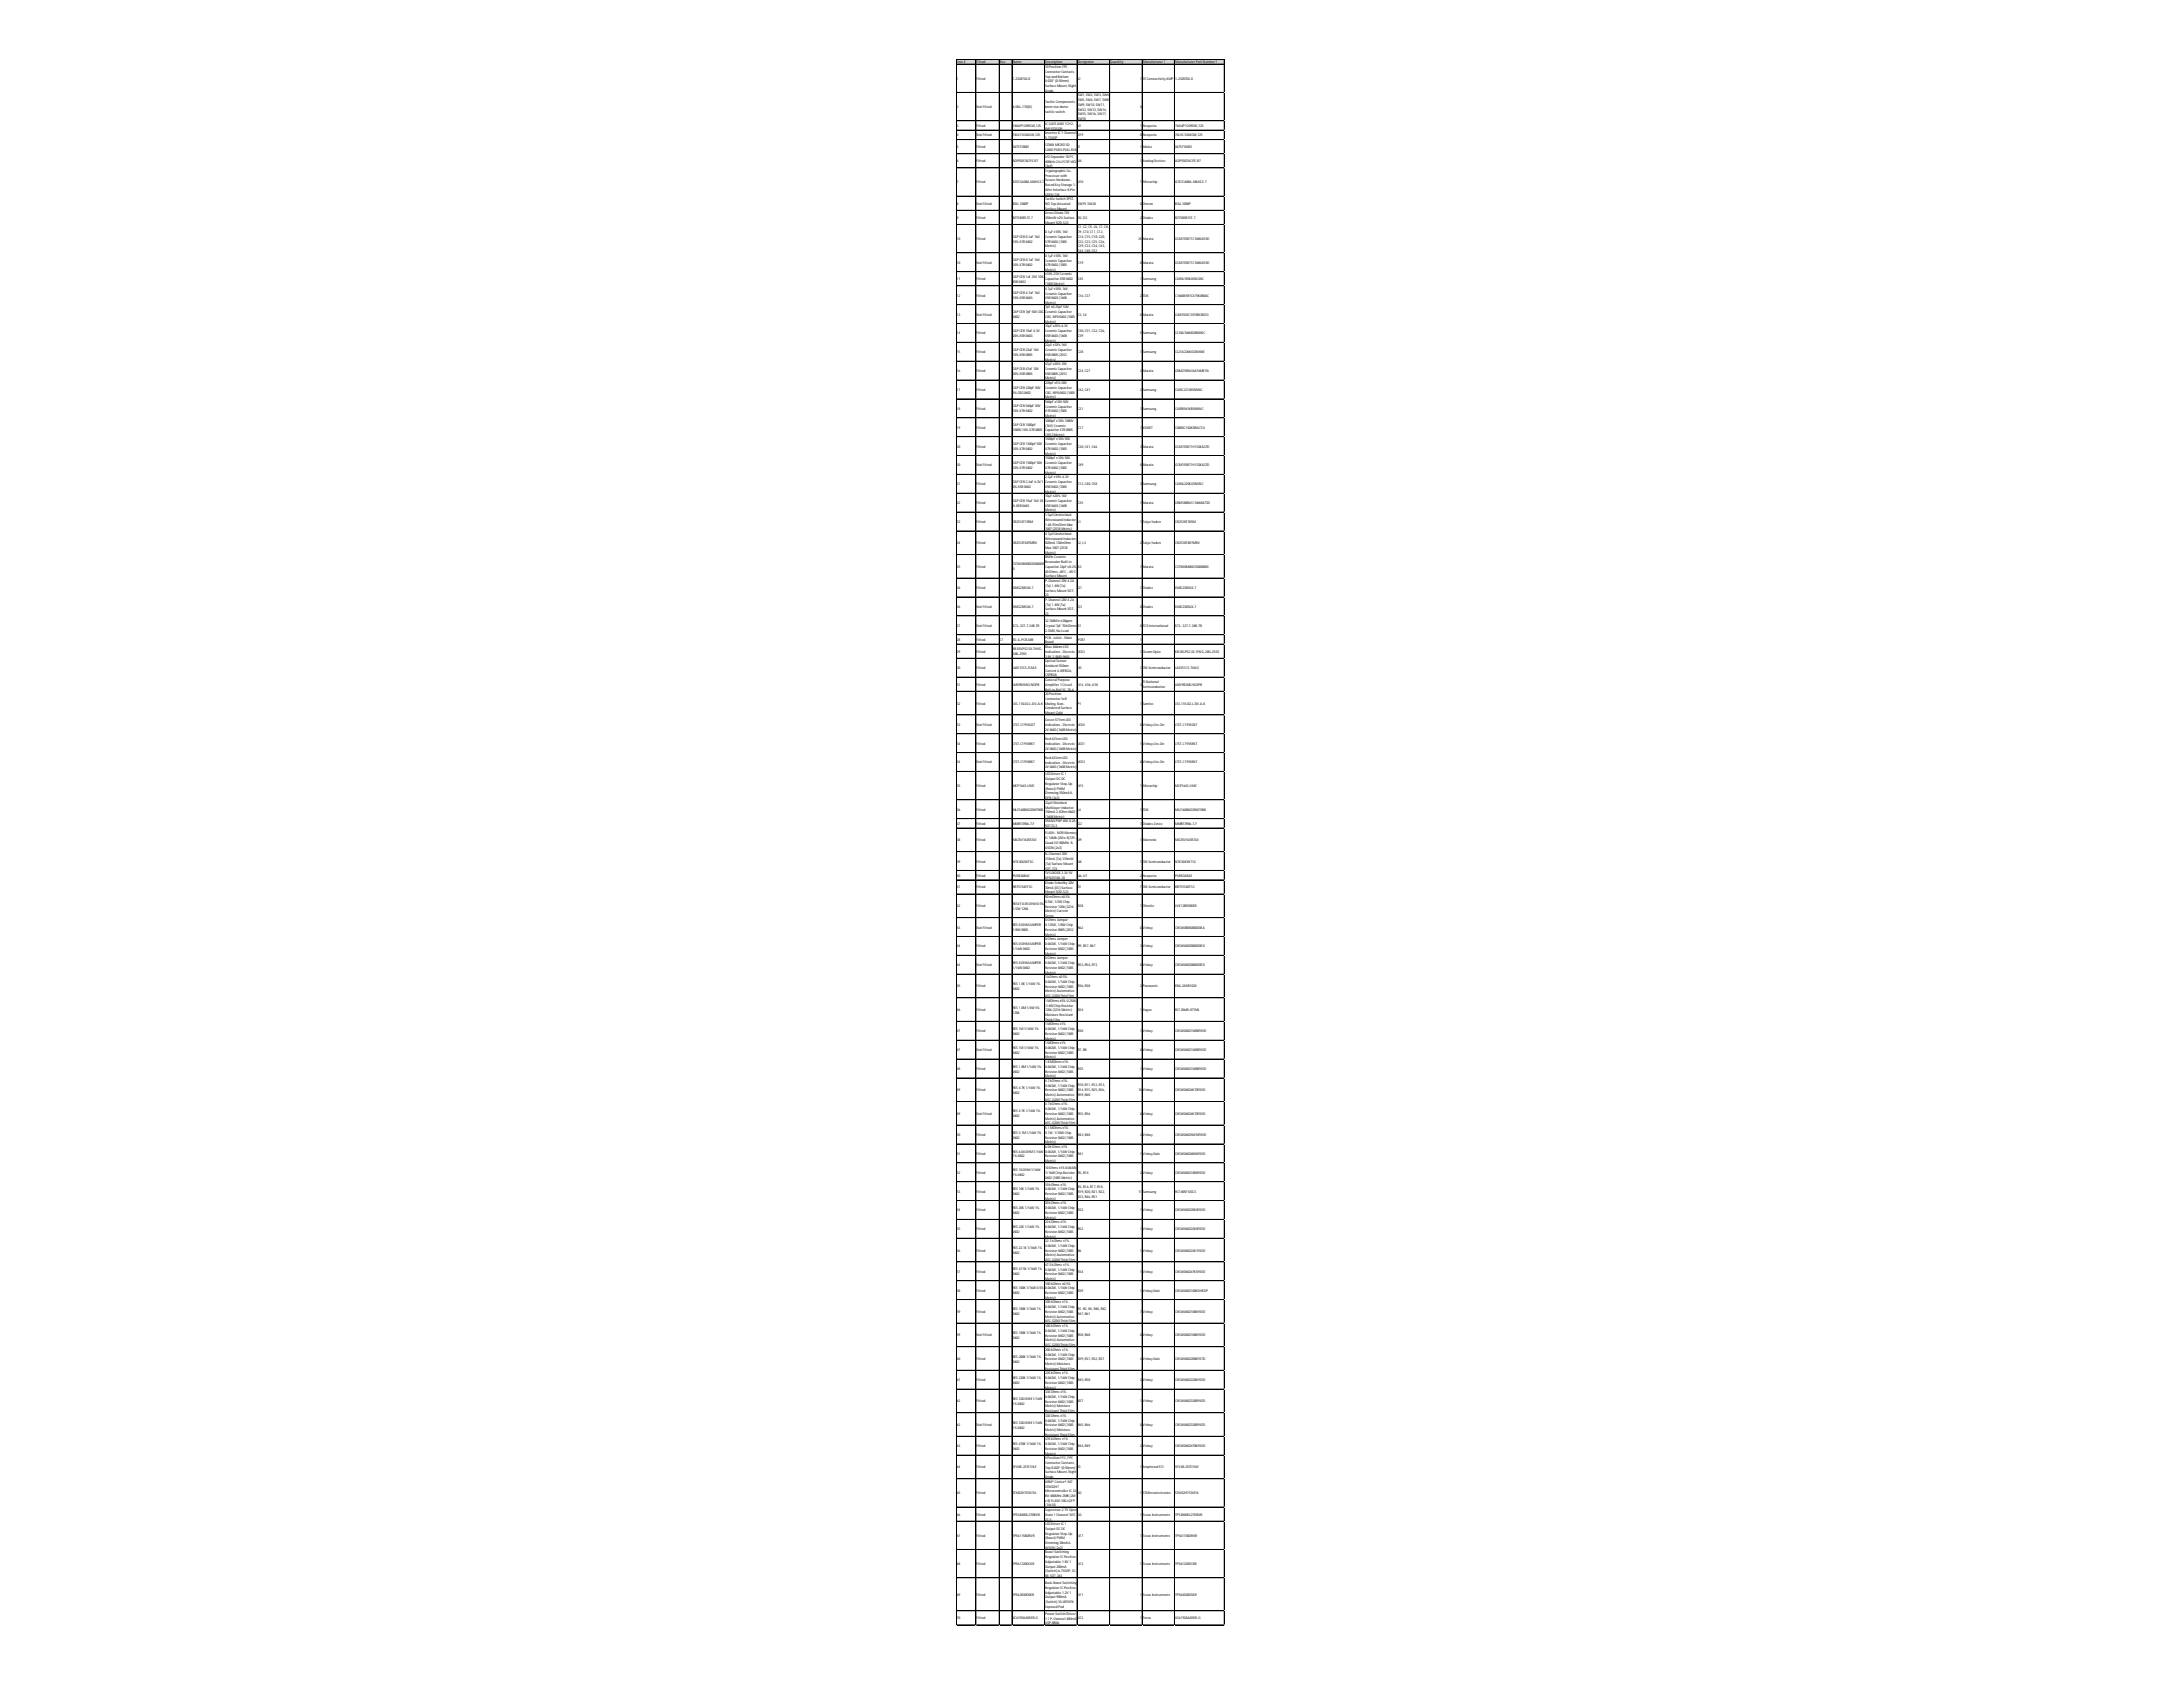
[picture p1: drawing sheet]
<svg xmlns="http://www.w3.org/2000/svg" width="279mm" height="216mm" viewBox="0 0 279 216" stroke-linecap="round" stroke-linejoin="round" font-family="sans-serif">
<defs><g id="words">
<g font-size=".5">
<text x="122.5" y="8.1">Line #</text>
<text x="122.5" y="10.2">1</text>
<text x="125" y="8.1">Fitted</text>
<text x="125" y="10.2">Fitted</text>
<text x="128" y="8.1">Rev</text>
<text x="129.6" y="8.1">Name</text>
<text x="129.6" y="10.2">1-2328702-0</text>
<text x="133.8" y="8.1">Description</text>
<text x="133.8" y="8.7">10Position FPC</text>
<text x="133.8" y="9.3">Connector Contacts,</text>
<text x="133.8" y="9.9">Top and Bottom</text>
<text x="133.8" y="10.5">0.020&quot; (0.50mm)</text>
<text x="133.8" y="11.1">Surface Mount, Right</text>
<text x="133.8" y="11.7">Angle</text>
<text x="137.9" y="8.1">Designator</text>
<text x="137.9" y="10.2">J2</text>
<text x="142.1" y="8.1">Quantity</text>
<text x="145.9" y="10.2">1</text>
<text x="146.3" y="8.1">Manufacturer 1</text>
<text x="146.3" y="10.2">TE Connectivity AMP</text>
<text x="150.4" y="8.1">Manufacturer Part Number 1</text>
<text x="150.4" y="10.2">1-2328702-0</text>
<text x="122.5" y="13.8">2</text>
<text x="122.5" y="16.2">3</text>
<text x="122.5" y="17.4">4</text>
<text x="125" y="13.8">Not Fitted</text>
<text x="125" y="16.2">Fitted</text>
<text x="125" y="17.4">Not Fitted</text>
<text x="129.6" y="13.8">6-SNL-170(N)</text>
<text x="129.6" y="16.2">74AUP1G09GW,125</text>
<text x="129.6" y="17.4">74LVC1G04GW,125</text>
<text x="133.8" y="13.2">Tactile Components.</text>
<text x="133.8" y="13.9">6mm star dome</text>
<text x="133.8" y="14.5">tactile switch.</text>
<text x="133.8" y="15.9">IC GATE AND 1CH 2-</text>
<text x="133.8" y="16.6">INP 5TSSOP</text>
<text x="133.8" y="17.1">Inverter IC 1Channel</text>
<text x="133.8" y="17.8">5-TSSOP</text>
<text x="137.9" y="12.3">SW1, SW2, SW3, SW4,</text>
<text x="137.9" y="13">SW5, SW6, SW7, SW8,</text>
<text x="137.9" y="13.6">SW9, SW10, SW11,</text>
<text x="137.9" y="14.2">SW12, SW13, SW14,</text>
<text x="137.9" y="14.8">SW15, SW16, SW17,</text>
<text x="137.9" y="15.4">SW18</text>
<text x="137.9" y="16.2">U1</text>
<text x="137.9" y="17.4">U19</text>
<text x="145.9" y="13.8">0</text>
<text x="145.9" y="16.2">1</text>
<text x="145.9" y="17.4">0</text>
<text x="146.3" y="16.2">Nexperia</text>
<text x="146.3" y="17.4">Nexperia</text>
<text x="150.4" y="16.2">74AUP1G09GW,125</text>
<text x="150.4" y="17.4">74LVC1G04GW,125</text>
<text x="122.5" y="19">5</text>
<text x="122.5" y="20.8">6</text>
<text x="122.5" y="23.5">7</text>
<text x="125" y="19">Fitted</text>
<text x="125" y="20.8">Fitted</text>
<text x="125" y="23.5">Fitted</text>
<text x="129.6" y="19">0475710001</text>
<text x="129.6" y="20.8">ADP5587ACPZ-R7</text>
<text x="129.6" y="23.5">ATECC608A-MAHCZ-T</text>
<text x="133.8" y="18.7">CONN MICRO SD</text>
<text x="133.8" y="19.3">CARD PUSH-PULL R/A</text>
<text x="133.8" y="20.2">I/O Expander 18I²C</text>
<text x="133.8" y="20.8">400kHz 24-LFCSP-WQ</text>
<text x="133.8" y="21.4">(4x4)</text>
<text x="133.8" y="22">CryptographicCo-</text>
<text x="133.8" y="22.6">Processor with</text>
<text x="133.8" y="23.2">Secure Hardware-</text>
<text x="133.8" y="23.8">Based Key Storage 1-</text>
<text x="137.9" y="19">J1</text>
<text x="137.9" y="20.8">U4</text>
<text x="137.9" y="23.5">U10</text>
<text x="145.9" y="19">1</text>
<text x="145.9" y="20.8">1</text>
<text x="145.9" y="23.5">1</text>
<text x="146.3" y="19">Molex</text>
<text x="146.3" y="20.8">Analog Devices</text>
<text x="146.3" y="23.5">Microchip</text>
<text x="150.4" y="19">0475710001</text>
<text x="150.4" y="20.8">ADP5587ACPZ-R7</text>
<text x="150.4" y="23.5">ATECC608A-MAHCZ-T</text>
<text x="122.5" y="26.2">8</text>
<text x="122.5" y="28">9</text>
<text x="125" y="26.2">Not Fitted</text>
<text x="125" y="28">Fitted</text>
<text x="129.6" y="26.2">B3U-1000P</text>
<text x="129.6" y="28">BZT585B15T-7</text>
<text x="133.8" y="24.4">Wire Interface 8-Pin</text>
<text x="133.8" y="25">UDFN T/R</text>
<text x="133.8" y="25.6">Tactile Switch SPST-</text>
<text x="133.8" y="26.2">NO Top Actuated</text>
<text x="133.8" y="26.8">Surface Mount</text>
<text x="133.8" y="27.4">Zener Diode 15V</text>
<text x="133.8" y="28">350mW ±2% Surface</text>
<text x="133.8" y="28.6">Mount SOD-523</text>
<text x="133.8" y="29.8">0.1µF ±10% 16V</text>
<text x="137.9" y="26.2">SW19, SW20</text>
<text x="137.9" y="28">D2, D3</text>
<text x="137.9" y="29.2">C1, C2, C5, C6, C7, C8,</text>
<text x="137.9" y="29.9">C9, C10, C11, C12,</text>
<text x="145.9" y="26.2">0</text>
<text x="145.9" y="28">2</text>
<text x="146.3" y="26.2">Omron</text>
<text x="146.3" y="28">Diodes</text>
<text x="150.4" y="26.2">B3U-1000P</text>
<text x="150.4" y="28">BZT585B15T-7</text>
<text x="122.5" y="30.7">10</text>
<text x="122.5" y="33.7">10</text>
<text x="122.5" y="35.9">11</text>
<text x="125" y="30.7">Fitted</text>
<text x="125" y="33.7">Not Fitted</text>
<text x="125" y="35.9">Fitted</text>
<text x="129.6" y="30.4">CAP CER 0.1uF 16V</text>
<text x="129.6" y="31.1">10% X7R 0402</text>
<text x="129.6" y="33.4">CAP CER 0.1uF 16V</text>
<text x="129.6" y="34.1">10% X7R 0402</text>
<text x="129.6" y="35.6">CAP CER 1uF 25V 10%</text>
<text x="133.8" y="30.5">CeramicCapacitor</text>
<text x="133.8" y="31.1">X7R 0402(1005</text>
<text x="133.8" y="31.7">Metric)</text>
<text x="133.8" y="32.8">0.1µF ±10% 16V</text>
<text x="133.8" y="33.5">CeramicCapacitor</text>
<text x="133.8" y="34.1">X7R 0402(1005</text>
<text x="133.8" y="34.7">Metric)</text>
<text x="133.8" y="35.3">±10% 25V Ceramic</text>
<text x="133.8" y="35.9">Capacitor X5R 0402</text>
<text x="137.9" y="30.5">C14, C15, C18, C20,</text>
<text x="137.9" y="31.1">C22, C23, C25, C26,</text>
<text x="137.9" y="31.7">C29, C33, C34, C43,</text>
<text x="137.9" y="32.3">C44, C48, C52</text>
<text x="137.9" y="33.7">C19</text>
<text x="137.9" y="35.9">C45</text>
<text x="145.7" y="30.7">25</text>
<text x="145.9" y="33.7">0</text>
<text x="145.9" y="35.9">1</text>
<text x="146.3" y="30.7">Murata</text>
<text x="146.3" y="33.7">Murata</text>
<text x="146.3" y="35.9">Samsung</text>
<text x="150.4" y="30.7">GCM155R71C104KA55D</text>
<text x="150.4" y="33.7">GCM155R71C104KA55D</text>
<text x="150.4" y="35.9">CL05A105KA5NQNC</text>
<text x="122.5" y="38">12</text>
<text x="122.5" y="40.4">13</text>
<text x="125" y="38">Fitted</text>
<text x="125" y="40.4">Not Fitted</text>
<text x="129.6" y="36.2">X5R 0402</text>
<text x="129.6" y="37.7">CAP CER 4.7uF 16V</text>
<text x="129.6" y="38.3">10% X5R 0603</text>
<text x="129.6" y="40.1">CAP CER 7pF 50V C0G</text>
<text x="129.6" y="40.7">0402</text>
<text x="133.8" y="36.5">(1005Metric)</text>
<text x="133.8" y="37.1">4.7µF ±10% 16V</text>
<text x="133.8" y="37.7">CeramicCapacitor</text>
<text x="133.8" y="38.3">X5R 0603(1608</text>
<text x="133.8" y="38.9">Metric)</text>
<text x="133.8" y="39.5">7pF ±0.25pF 50V</text>
<text x="133.8" y="40.1">CeramicCapacitor</text>
<text x="133.8" y="40.7">C0G, NP00402(1005</text>
<text x="133.8" y="41.3">Metric)</text>
<text x="133.8" y="41.9">10µF ±20% 6.3V</text>
<text x="137.9" y="38">C16, C37</text>
<text x="137.9" y="40.4">C3, C4</text>
<text x="145.9" y="38">2</text>
<text x="145.9" y="40.4">0</text>
<text x="146.3" y="38">TDK</text>
<text x="146.3" y="40.4">Murata</text>
<text x="150.4" y="38">C1608X5R1C475K080AC</text>
<text x="150.4" y="40.4">GJM1555C1H7R0CB01D</text>
<text x="122.5" y="42.8">14</text>
<text x="122.5" y="45.2">15</text>
<text x="122.5" y="47.6">16</text>
<text x="125" y="42.8">Fitted</text>
<text x="125" y="45.2">Fitted</text>
<text x="125" y="47.6">Fitted</text>
<text x="129.6" y="42.5">CAP CER 10uF 6.3V</text>
<text x="129.6" y="43.1">20% X5R 0603</text>
<text x="129.6" y="44.9">CAP CER 22uF 16V</text>
<text x="129.6" y="45.5">10% X5R 0805</text>
<text x="129.6" y="47.3">CAP CER 47uF 10V</text>
<text x="129.6" y="48">20% X5R 0805</text>
<text x="133.8" y="42.5">CeramicCapacitor</text>
<text x="133.8" y="43.1">X5R 0603(1608</text>
<text x="133.8" y="43.7">Metric)</text>
<text x="133.8" y="44.3">22µF ±10% 16V</text>
<text x="133.8" y="44.9">CeramicCapacitor</text>
<text x="133.8" y="45.5">X5R 0805(2012</text>
<text x="133.8" y="46.1">Metric)</text>
<text x="133.8" y="46.7">47µF ±20% 10V</text>
<text x="133.8" y="47.4">CeramicCapacitor</text>
<text x="133.8" y="48">X5R 0805(2012</text>
<text x="137.9" y="42.5">C30, C31, C32, C36,</text>
<text x="137.9" y="43.1">C39</text>
<text x="137.9" y="45.2">C28</text>
<text x="137.9" y="47.6">C24, C27</text>
<text x="145.9" y="42.8">5</text>
<text x="145.9" y="45.2">1</text>
<text x="145.9" y="47.6">2</text>
<text x="146.3" y="42.8">Samsung</text>
<text x="146.3" y="45.2">Samsung</text>
<text x="146.3" y="47.6">Murata</text>
<text x="150.4" y="42.8">CL10A106MQ8NNNC</text>
<text x="150.4" y="45.2">CL21A226KOQNNNE</text>
<text x="150.4" y="47.6">GRM21BR61A476ME15L</text>
<text x="122.5" y="50">17</text>
<text x="122.5" y="52.5">18</text>
<text x="125" y="50">Fitted</text>
<text x="125" y="52.5">Fitted</text>
<text x="129.6" y="49.7">CAP CER 220pF 50V</text>
<text x="129.6" y="50.4">5% C0G 0402</text>
<text x="129.6" y="52.1">CAP CER 560pF 50V</text>
<text x="129.6" y="52.8">10% X7R 0402</text>
<text x="133.8" y="48.6">Metric)</text>
<text x="133.8" y="49.1">220pF ±5% 50V</text>
<text x="133.8" y="49.8">CeramicCapacitor</text>
<text x="133.8" y="50.4">C0G, NP00402(1005</text>
<text x="133.8" y="51">Metric)</text>
<text x="133.8" y="51.5">560pF ±10% 50V</text>
<text x="133.8" y="52.2">CeramicCapacitor</text>
<text x="133.8" y="52.8">X7R 0402(1005</text>
<text x="133.8" y="53.4">Metric)</text>
<text x="133.8" y="54">1000pF ±10% 1000V</text>
<text x="137.9" y="50">C42, C47</text>
<text x="137.9" y="52.5">C21</text>
<text x="145.9" y="50">2</text>
<text x="145.9" y="52.5">1</text>
<text x="146.3" y="50">Samsung</text>
<text x="146.3" y="52.5">Samsung</text>
<text x="150.4" y="50">CL05C221JB5NNNC</text>
<text x="150.4" y="52.5">CL05B561KB5NNNC</text>
<text x="122.5" y="54.9">19</text>
<text x="122.5" y="57.3">20</text>
<text x="122.5" y="59.7">20</text>
<text x="125" y="54.9">Fitted</text>
<text x="125" y="57.3">Fitted</text>
<text x="125" y="59.7">Not Fitted</text>
<text x="129.6" y="54.6">CAP CER 1000pF</text>
<text x="129.6" y="55.2">1000V 10% X7R 0805</text>
<text x="129.6" y="57">CAP CER 1500pF 50V</text>
<text x="129.6" y="57.6">10% X7R 0402</text>
<text x="129.6" y="59.4">CAP CER 1500pF 50V</text>
<text x="133.8" y="54.6">(1kV) Ceramic</text>
<text x="133.8" y="55.2">Capacitor X7R 0805</text>
<text x="133.8" y="55.8">(2012Metric)</text>
<text x="133.8" y="56.4">1500pF ±10% 50V</text>
<text x="133.8" y="57">CeramicCapacitor</text>
<text x="133.8" y="57.6">X7R 0402(1005</text>
<text x="133.8" y="58.2">Metric)</text>
<text x="133.8" y="58.8">1500pF ±10% 50V</text>
<text x="133.8" y="59.4">CeramicCapacitor</text>
<text x="137.9" y="54.9">C17</text>
<text x="137.9" y="57.3">C38, C41, C46</text>
<text x="137.9" y="59.7">C49</text>
<text x="145.9" y="54.9">1</text>
<text x="145.9" y="57.3">3</text>
<text x="145.9" y="59.7">0</text>
<text x="146.3" y="54.9">KEMET</text>
<text x="146.3" y="57.3">Murata</text>
<text x="146.3" y="59.7">Murata</text>
<text x="150.4" y="54.9">C0805C102KDRACTU</text>
<text x="150.4" y="57.3">GCM155R71H152KA37D</text>
<text x="150.4" y="59.7">GCM155R71H152KA37D</text>
<text x="122.5" y="62.1">21</text>
<text x="122.5" y="64.5">22</text>
<text x="125" y="62.1">Fitted</text>
<text x="125" y="64.5">Fitted</text>
<text x="129.6" y="60">10% X7R 0402</text>
<text x="129.6" y="61.8">CAP CER 2.2uF 6.3V 1</text>
<text x="129.6" y="62.4">0% X5R 0402</text>
<text x="129.6" y="64.2">CAP CER 10uF 16V 20</text>
<text x="129.6" y="64.9">% X5R 0603</text>
<text x="133.8" y="60">X7R 0402(1005</text>
<text x="133.8" y="60.6">Metric)</text>
<text x="133.8" y="61.2">2.2µF ±10% 6.3V</text>
<text x="133.8" y="61.8">CeramicCapacitor</text>
<text x="133.8" y="62.4">X5R 0402(1005</text>
<text x="133.8" y="63">Metric)</text>
<text x="133.8" y="63.6">10µF ±20% 16V</text>
<text x="133.8" y="64.2">CeramicCapacitor</text>
<text x="133.8" y="64.9">X5R 0603(1608</text>
<text x="133.8" y="65.5">Metric)</text>
<text x="137.9" y="62.1">C13, C40, C58</text>
<text x="137.9" y="64.5">C35</text>
<text x="145.9" y="62.1">3</text>
<text x="145.9" y="64.5">1</text>
<text x="146.3" y="62.1">Samsung</text>
<text x="146.3" y="64.5">Murata</text>
<text x="150.4" y="62.1">CL05A225KQ5NSNC</text>
<text x="150.4" y="64.5">GRM188R61C106MA73D</text>
<text x="122.5" y="66.9">23</text>
<text x="122.5" y="69.6">24</text>
<text x="125" y="66.9">Fitted</text>
<text x="125" y="69.6">Fitted</text>
<text x="129.6" y="66.9">CB2518T1R5M</text>
<text x="129.6" y="69.6">CB2518T4R7MRV</text>
<text x="133.8" y="66">1.5µH Unshielded</text>
<text x="133.8" y="66.7">Wirewound Inductor</text>
<text x="133.8" y="67.3">1.4A 91mOhm Max</text>
<text x="133.8" y="67.9">1007(2518Metric)</text>
<text x="133.8" y="68.4">4.7µH Unshielded</text>
<text x="133.8" y="69.1">Wirewound Inductor</text>
<text x="133.8" y="69.7">820mA 130mOhm</text>
<text x="133.8" y="70.3">Max 1007(2518</text>
<text x="133.8" y="70.9">Metric)</text>
<text x="133.8" y="71.5">8MHz Ceramic</text>
<text x="137.9" y="66.9">L1</text>
<text x="137.9" y="69.6">L2, L3</text>
<text x="145.9" y="66.9">1</text>
<text x="145.9" y="69.6">2</text>
<text x="146.3" y="66.9">Taiyo Yuden</text>
<text x="146.3" y="69.6">Taiyo Yuden</text>
<text x="150.4" y="66.9">CB2518T1R5M</text>
<text x="150.4" y="69.6">CB2518T4R7MRV</text>
<text x="122.5" y="72.7">25</text>
<text x="122.5" y="75.4">26</text>
<text x="122.5" y="77.8">26</text>
<text x="125" y="72.7">Fitted</text>
<text x="125" y="75.4">Fitted</text>
<text x="125" y="77.8">Not Fitted</text>
<text x="129.6" y="72.4">CSTNE8M00G550000R</text>
<text x="129.6" y="73">0</text>
<text x="129.6" y="75.4">DMG2305UX-7</text>
<text x="129.6" y="77.8">DMG2305UX-7</text>
<text x="133.8" y="72.1">Resonator Built in</text>
<text x="133.8" y="72.7">Capacitor 33pF ±0.2%</text>
<text x="133.8" y="73.3">40Ohms -40°C ~ 85°C</text>
<text x="133.8" y="73.9">Surface Mount</text>
<text x="133.8" y="74.5">P-Channel 20V 4.2A</text>
<text x="133.8" y="75.1">(Ta) 1.4W (Ta)</text>
<text x="133.8" y="75.7">Surface Mount SOT-</text>
<text x="133.8" y="76.3">23</text>
<text x="133.8" y="76.9">P-Channel 20V 4.2A</text>
<text x="133.8" y="77.5">(Ta) 1.4W (Ta)</text>
<text x="137.9" y="72.7">X2</text>
<text x="137.9" y="75.4">Q1</text>
<text x="137.9" y="77.8">Q3</text>
<text x="145.9" y="72.7">1</text>
<text x="145.9" y="75.4">1</text>
<text x="145.9" y="77.8">0</text>
<text x="146.3" y="72.7">Murata</text>
<text x="146.3" y="75.4">Diodes</text>
<text x="146.3" y="77.8">Diodes</text>
<text x="150.4" y="72.7">CSTNE8M00G550000R0</text>
<text x="150.4" y="75.4">DMG2305UX-7</text>
<text x="150.4" y="77.8">DMG2305UX-7</text>
<text x="122.5" y="80.2">27</text>
<text x="122.5" y="82">28</text>
<text x="122.5" y="83.5">29</text>
<text x="125" y="80.2">Not Fitted</text>
<text x="125" y="82">Fitted</text>
<text x="125" y="83.5">Fitted</text>
<text x="128" y="82">C1</text>
<text x="129.6" y="80.2">ECS-.327-7-34B-TR</text>
<text x="129.6" y="82">FD-JL-PCB-MB</text>
<text x="129.6" y="83.2">KB DELPS2.DI-THVG-</text>
<text x="129.6" y="83.9">2J8L-Z555</text>
<text x="133.8" y="78.1">Surface Mount SOT-</text>
<text x="133.8" y="78.7">23</text>
<text x="133.8" y="79.6">32.768kHz ±20ppm</text>
<text x="133.8" y="80.2">Crystal 7pF 70kOhms</text>
<text x="133.8" y="80.8">2-SMD, No Lead</text>
<text x="133.8" y="81.7">PCB - Juliet - Main</text>
<text x="133.8" y="82.4">Board</text>
<text x="133.8" y="82.9">Blue 466nm LED</text>
<text x="133.8" y="83.6">Indication - Discrete</text>
<text x="137.9" y="80.2">X1</text>
<text x="137.9" y="82">PCB1</text>
<text x="137.9" y="83.5">LED2</text>
<text x="145.9" y="80.2">0</text>
<text x="145.9" y="82">1</text>
<text x="145.9" y="83.5">1</text>
<text x="146.3" y="80.2">ECS International</text>
<text x="146.3" y="83.5">Osram Opto</text>
<text x="150.4" y="80.2">ECS-.327-7-34B-TR</text>
<text x="150.4" y="83.5">KB DELPS2.DI-THVG-2J8L-Z555</text>
<text x="122.5" y="85.6">30</text>
<text x="122.5" y="87.8">31</text>
<text x="125" y="85.6">Fitted</text>
<text x="125" y="87.8">Fitted</text>
<text x="129.6" y="85.6">LA0151CS-TLM-E</text>
<text x="129.6" y="87.8">LMV981MG/NOPB</text>
<text x="133.8" y="84.2">2.8V 2-SMD 0603</text>
<text x="133.8" y="84.7">Optical Sensor</text>
<text x="133.8" y="85.4">Ambient 550nm</text>
<text x="133.8" y="86">Current 4-WFBGA,</text>
<text x="133.8" y="86.6">CSPBGA</text>
<text x="133.8" y="87.1">General Purpose</text>
<text x="133.8" y="87.8">Amplifier 1Circuit</text>
<text x="133.8" y="88.4">Rail-to-Rail SC-70-6</text>
<text x="133.8" y="89">20Position</text>
<text x="133.8" y="89.6">Connector Self</text>
<text x="137.9" y="85.6">U5</text>
<text x="137.9" y="87.8">U14, U16, U18</text>
<text x="145.9" y="85.6">1</text>
<text x="145.9" y="87.8">3</text>
<text x="146.3" y="85.6">ON Semiconductor</text>
<text x="146.3" y="87.5">TI National</text>
<text x="146.3" y="88.1">Semiconductor</text>
<text x="150.4" y="85.6">LA0151CS-TLM-E</text>
<text x="150.4" y="87.8">LMV981MG/NOPB</text>
<text x="122.5" y="90.2">32</text>
<text x="122.5" y="92.9">33</text>
<text x="122.5" y="95.3">34</text>
<text x="125" y="90.2">Fitted</text>
<text x="125" y="92.9">Not Fitted</text>
<text x="125" y="95.3">Fitted</text>
<text x="129.6" y="90.2">LSS-110-02-L-DV-A-K</text>
<text x="129.6" y="92.9">LTST-C191KGKT</text>
<text x="129.6" y="95.3">LTST-C191KRKT</text>
<text x="133.8" y="90.2">Mating, Non-</text>
<text x="133.8" y="90.8">Gendered Surface</text>
<text x="133.8" y="91.4">Mount Gold</text>
<text x="133.8" y="92.3">Green 571nm LED</text>
<text x="133.8" y="92.9">Indication - Discrete</text>
<text x="133.8" y="93.5">2V 0603(1608Metric)</text>
<text x="133.8" y="94.7">Red 631nm LED</text>
<text x="133.8" y="95.3">Indication - Discrete</text>
<text x="133.8" y="95.9">2V 0603(1608Metric)</text>
<text x="137.9" y="90.2">P1</text>
<text x="137.9" y="92.9">LED4</text>
<text x="137.9" y="95.3">LED1</text>
<text x="145.9" y="90.2">1</text>
<text x="145.9" y="92.9">0</text>
<text x="145.9" y="95.3">1</text>
<text x="146.3" y="90.2">Samtec</text>
<text x="146.3" y="92.9">Vishay Lite-On</text>
<text x="146.3" y="95.3">Vishay Lite-On</text>
<text x="150.4" y="90.2">LSS-110-02-L-DV-A-K</text>
<text x="150.4" y="92.9">LTST-C191KGKT</text>
<text x="150.4" y="95.3">LTST-C191KRKT</text>
<text x="122.5" y="97.7">34</text>
<text x="122.5" y="100.7">35</text>
<text x="125" y="97.7">Not Fitted</text>
<text x="125" y="100.7">Fitted</text>
<text x="129.6" y="97.7">LTST-C191KRKT</text>
<text x="129.6" y="100.7">MCP1643-I/MC</text>
<text x="133.8" y="97.1">Red 631nm LED</text>
<text x="133.8" y="97.7">Indication - Discrete</text>
<text x="133.8" y="98.3">2V 0603(1608Metric)</text>
<text x="133.8" y="99.2">LED Driver IC 1</text>
<text x="133.8" y="99.9">Output DC DC</text>
<text x="133.8" y="100.5">Regulator Step-Up</text>
<text x="133.8" y="101.1">(Boost) PWM</text>
<text x="133.8" y="101.7">Dimming 550mA 8-</text>
<text x="137.9" y="97.7">LED3</text>
<text x="137.9" y="100.7">U15</text>
<text x="145.9" y="97.7">0</text>
<text x="145.9" y="100.7">1</text>
<text x="146.3" y="97.7">Vishay Lite-On</text>
<text x="146.3" y="100.7">Microchip</text>
<text x="150.4" y="97.7">LTST-C191KRKT</text>
<text x="150.4" y="100.7">MCP1643-I/MC</text>
<text x="122.5" y="103.7">36</text>
<text x="122.5" y="105.6">37</text>
<text x="122.5" y="107.7">38</text>
<text x="125" y="103.7">Fitted</text>
<text x="125" y="105.6">Fitted</text>
<text x="125" y="107.7">Fitted</text>
<text x="129.6" y="103.7">MLZ1608M220WT000</text>
<text x="129.6" y="105.6">MMBT3906-7-F</text>
<text x="129.6" y="107.7">MX25V1635FZUI</text>
<text x="133.8" y="102.3">DFN (2x3)</text>
<text x="133.8" y="102.8">22µH Shielded</text>
<text x="133.8" y="103.5">Multilayer Inductor</text>
<text x="133.8" y="104.1">150mA 2.4Ohm 0603</text>
<text x="133.8" y="104.7">(1608Metric)</text>
<text x="133.8" y="105.3">TRANS PNP 40V 0.2A</text>
<text x="133.8" y="105.9">SOT23-3</text>
<text x="133.8" y="106.8">FLASH - NOR Memory</text>
<text x="133.8" y="107.4">IC 16Mb (2Mx 8) SPI -</text>
<text x="133.8" y="108">Quad I/O 80MHz 8-</text>
<text x="137.9" y="103.7">L4</text>
<text x="137.9" y="105.6">Q2</text>
<text x="137.9" y="107.7">U9</text>
<text x="145.9" y="103.7">1</text>
<text x="145.9" y="105.6">1</text>
<text x="145.9" y="107.7">1</text>
<text x="146.3" y="103.7">TDK</text>
<text x="146.3" y="105.6">Diodes Zetex</text>
<text x="146.3" y="107.7">Macronix</text>
<text x="150.4" y="103.7">MLZ1608M220WT000</text>
<text x="150.4" y="105.6">MMBT3906-7-F</text>
<text x="150.4" y="107.7">MX25V1635FZUI</text>
<text x="122.5" y="110.4">39</text>
<text x="122.5" y="112.2">40</text>
<text x="122.5" y="113.7">41</text>
<text x="125" y="110.4">Fitted</text>
<text x="125" y="112.2">Fitted</text>
<text x="125" y="113.7">Fitted</text>
<text x="129.6" y="110.4">NTK3043NT1G</text>
<text x="129.6" y="112.2">PUSB3AB4Z</text>
<text x="129.6" y="113.7">RB751S40T1G</text>
<text x="133.8" y="108.6">USON (2x3)</text>
<text x="133.8" y="109.5">N-Channel 20V</text>
<text x="133.8" y="110.1">210mA (Ta) 310mW</text>
<text x="133.8" y="110.7">(Ta) Surface Mount</text>
<text x="133.8" y="111.3">SOT-723</text>
<text x="133.8" y="111.9">TVS DIODE 3.3V 5V</text>
<text x="133.8" y="112.5">DFN2510A-10</text>
<text x="133.8" y="113.1">Diode Schottky 30V</text>
<text x="133.8" y="113.7">30mA (DC) Surface</text>
<text x="137.9" y="110.4">U8</text>
<text x="137.9" y="112.2">U6, U7</text>
<text x="137.9" y="113.7">D1</text>
<text x="145.9" y="110.4">1</text>
<text x="145.9" y="112.2">2</text>
<text x="145.9" y="113.7">1</text>
<text x="146.3" y="110.4">ON Semiconductor</text>
<text x="146.3" y="112.2">Nexperia</text>
<text x="146.3" y="113.7">ON Semiconductor</text>
<text x="150.4" y="110.4">NTK3043NT1G</text>
<text x="150.4" y="112.2">PUSB3AB4Z</text>
<text x="150.4" y="113.7">RB751S40T1G</text>
<text x="122.5" y="116.1">42</text>
<text x="122.5" y="118.8">43</text>
<text x="125" y="116.1">Fitted</text>
<text x="125" y="118.8">Not Fitted</text>
<text x="129.6" y="115.8">RES4T 0.05OHM0.5%</text>
<text x="129.6" y="116.4">1/2W 1206</text>
<text x="129.6" y="118.5">RES 0OHMJUMPER</text>
<text x="129.6" y="119.2">1/8W 0805</text>
<text x="133.8" y="114.3">Mount SOD-523</text>
<text x="133.8" y="114.9">50mOhms ±0.5%</text>
<text x="133.8" y="115.5">0.5W, 1/2W Chip</text>
<text x="133.8" y="116.1">Resistor 1206(3216</text>
<text x="133.8" y="116.7">Metric) Current</text>
<text x="133.8" y="117.4">Sense</text>
<text x="133.8" y="117.9">0Ohms Jumper</text>
<text x="133.8" y="118.6">0.125W, 1/8W Chip</text>
<text x="133.8" y="119.2">Resistor 0805(2012</text>
<text x="133.8" y="119.8">Metric)</text>
<text x="137.9" y="116.1">R28</text>
<text x="137.9" y="118.8">R62</text>
<text x="145.9" y="116.1">1</text>
<text x="145.9" y="118.8">0</text>
<text x="146.3" y="116.1">Ohmite</text>
<text x="146.3" y="118.8">Vishay</text>
<text x="150.4" y="116.1">LVK12R050DER</text>
<text x="150.4" y="118.8">CRCW08050000Z0EA</text>
<text x="122.5" y="121.2">44</text>
<text x="122.5" y="123.7">44</text>
<text x="125" y="121.2">Fitted</text>
<text x="125" y="123.7">Not Fitted</text>
<text x="129.6" y="120.9">RES 0OHMJUMPER</text>
<text x="129.6" y="121.6">1/16W 0402</text>
<text x="129.6" y="123.4">RES 0OHMJUMPER</text>
<text x="129.6" y="124">1/16W 0402</text>
<text x="133.8" y="120.3">0Ohms Jumper</text>
<text x="133.8" y="121">0.063W, 1/16W Chip</text>
<text x="133.8" y="121.6">Resistor 0402(1005</text>
<text x="133.8" y="122.2">Metric)</text>
<text x="133.8" y="122.8">0Ohms Jumper</text>
<text x="133.8" y="123.4">0.063W, 1/16W Chip</text>
<text x="133.8" y="124">Resistor 0402(1005</text>
<text x="133.8" y="124.6">Metric)</text>
<text x="133.8" y="125.2">1kOhms ±0.5%</text>
<text x="133.8" y="125.8">0.063W, 1/16W Chip</text>
<text x="137.9" y="121.2">R9, R57, R67</text>
<text x="137.9" y="123.7">R53, R54, R73</text>
<text x="145.9" y="121.2">3</text>
<text x="145.9" y="123.7">0</text>
<text x="146.3" y="121.2">Vishay</text>
<text x="146.3" y="123.7">Vishay</text>
<text x="150.4" y="121.2">CRCW04020000Z0ED</text>
<text x="150.4" y="123.7">CRCW04020000Z0ED</text>
<text x="122.5" y="126.4">45</text>
<text x="122.5" y="129.4">46</text>
<text x="125" y="126.4">Fitted</text>
<text x="125" y="129.4">Fitted</text>
<text x="129.6" y="126.1">RES 1.0K 1/16W 1%</text>
<text x="129.6" y="126.7">0402</text>
<text x="129.6" y="129.1">RES 1.0M1/4W 5%</text>
<text x="129.6" y="129.7">1206</text>
<text x="129.6" y="131.8">RES 1M1/16W 1%</text>
<text x="133.8" y="126.4">Resistor 0402(1005</text>
<text x="133.8" y="127">Metric) Automotive</text>
<text x="133.8" y="127.6">AEC-Q200Thin Film</text>
<text x="133.8" y="128.2">1MOhms ±5% 0.25W,</text>
<text x="133.8" y="128.8">1/4W Chip Resistor</text>
<text x="133.8" y="129.4">1206(3216Metric)</text>
<text x="133.8" y="130">Moisture Resistant</text>
<text x="133.8" y="130.6">Thick Film</text>
<text x="133.8" y="131.2">1MOhms ±1%</text>
<text x="133.8" y="131.8">0.063W, 1/16W Chip</text>
<text x="137.9" y="126.4">R36, R38</text>
<text x="137.9" y="129.4">R24</text>
<text x="145.9" y="126.4">2</text>
<text x="145.9" y="129.4">1</text>
<text x="146.3" y="126.4">Panasonic</text>
<text x="146.3" y="129.4">Yageo</text>
<text x="150.4" y="126.4">ERA-2AEB102X</text>
<text x="150.4" y="129.4">RC1206JR-071ML</text>
<text x="122.5" y="132.1">47</text>
<text x="122.5" y="134.5">47</text>
<text x="122.5" y="136.9">48</text>
<text x="125" y="132.1">Fitted</text>
<text x="125" y="134.5">Not Fitted</text>
<text x="125" y="136.9">Fitted</text>
<text x="129.6" y="132.4">0402</text>
<text x="129.6" y="134.2">RES 1M1/16W 1%</text>
<text x="129.6" y="134.9">0402</text>
<text x="129.6" y="136.6">RES 1.8M1/16W 1%</text>
<text x="129.6" y="137.3">0402</text>
<text x="133.8" y="132.4">Resistor 0402(1005</text>
<text x="133.8" y="133">Metric)</text>
<text x="133.8" y="133.6">1MOhms ±1%</text>
<text x="133.8" y="134.2">0.063W, 1/16W Chip</text>
<text x="133.8" y="134.9">Resistor 0402(1005</text>
<text x="133.8" y="135.5">Metric)</text>
<text x="133.8" y="136">1.8MOhms ±1%</text>
<text x="133.8" y="136.7">0.063W, 1/16W Chip</text>
<text x="133.8" y="137.3">Resistor 0402(1005</text>
<text x="133.8" y="137.9">Metric)</text>
<text x="137.9" y="132.1">R30</text>
<text x="137.9" y="134.5">R7, R8</text>
<text x="137.9" y="136.9">R35</text>
<text x="145.9" y="132.1">1</text>
<text x="145.9" y="134.5">0</text>
<text x="145.9" y="136.9">1</text>
<text x="146.3" y="132.1">Vishay</text>
<text x="146.3" y="134.5">Vishay</text>
<text x="146.3" y="136.9">Vishay</text>
<text x="150.4" y="132.1">CRCW04021M00FKED</text>
<text x="150.4" y="134.5">CRCW04021M00FKED</text>
<text x="150.4" y="136.9">CRCW04021M80FKED</text>
<text x="122.5" y="139.7">49</text>
<text x="122.5" y="142.7">49</text>
<text x="125" y="139.7">Fitted</text>
<text x="125" y="142.7">Not Fitted</text>
<text x="129.6" y="139.3">RES 4.7K 1/16W 1%</text>
<text x="129.6" y="140">0402</text>
<text x="129.6" y="142.4">RES 4.7K 1/16W 1%</text>
<text x="129.6" y="143">0402</text>
<text x="133.8" y="138.4">4.7kOhms ±1%</text>
<text x="133.8" y="139.1">0.063W, 1/16W Chip</text>
<text x="133.8" y="139.7">Resistor 0402(1005</text>
<text x="133.8" y="140.3">Metric) Automotive</text>
<text x="133.8" y="140.9">AEC-Q200Thick Film</text>
<text x="133.8" y="141.5">4.7kOhms ±1%</text>
<text x="133.8" y="142.1">0.063W, 1/16W Chip</text>
<text x="133.8" y="142.7">Resistor 0402(1005</text>
<text x="133.8" y="143.3">Metric) Automotive</text>
<text x="133.8" y="143.9">AEC-Q200Thick Film</text>
<text x="137.9" y="139">R10, R11, R12, R13,</text>
<text x="137.9" y="139.7">R14, R15, R25, R26,</text>
<text x="137.9" y="140.3">R59, R60</text>
<text x="137.9" y="142.7">R55, R56</text>
<text x="145.7" y="139.7">10</text>
<text x="145.9" y="142.7">0</text>
<text x="146.3" y="139.7">Vishay</text>
<text x="146.3" y="142.7">Vishay</text>
<text x="150.4" y="139.7">CRCW04024K70FKED</text>
<text x="150.4" y="142.7">CRCW04024K70FKED</text>
<text x="122.5" y="145.4">50</text>
<text x="122.5" y="147.8">51</text>
<text x="125" y="145.4">Fitted</text>
<text x="125" y="147.8">Fitted</text>
<text x="129.6" y="145.1">RES 5.1M1/16W 1%</text>
<text x="129.6" y="145.7">0402</text>
<text x="129.6" y="147.5">RES 6.04OHM1/16W</text>
<text x="129.6" y="148.1">1% 0402</text>
<text x="129.6" y="149.9">RES 10OHM1/16W</text>
<text x="133.8" y="144.5">5.1MOhms ±1%</text>
<text x="133.8" y="145.1">0.1W, 1/10W Chip</text>
<text x="133.8" y="145.7">Resistor 0402(1005</text>
<text x="133.8" y="146.3">Metric)</text>
<text x="133.8" y="146.9">6.04Ohms ±1%</text>
<text x="133.8" y="147.5">0.063W, 1/16W Chip</text>
<text x="133.8" y="148.1">Resistor 0402(1005</text>
<text x="133.8" y="148.7">Metric)</text>
<text x="133.8" y="149.6">10Ohms ±1% 0.063W,</text>
<text x="137.9" y="145.4">R43, R48</text>
<text x="137.9" y="147.8">R41</text>
<text x="145.9" y="145.4">2</text>
<text x="145.9" y="147.8">1</text>
<text x="146.3" y="145.4">Vishay</text>
<text x="146.3" y="147.8">Vishay Dale</text>
<text x="150.4" y="145.4">CRCW04025M10FKED</text>
<text x="150.4" y="147.8">CRCW04026R04FKED</text>
<text x="122.5" y="150.2">52</text>
<text x="122.5" y="152.6">53</text>
<text x="122.5" y="155">54</text>
<text x="125" y="150.2">Fitted</text>
<text x="125" y="152.6">Fitted</text>
<text x="125" y="155">Fitted</text>
<text x="129.6" y="150.5">1% 0402</text>
<text x="129.6" y="152.3">RES 10K 1/16W 1%</text>
<text x="129.6" y="153">0402</text>
<text x="129.6" y="154.7">RES 20K 1/16W 1%</text>
<text x="129.6" y="155.4">0402</text>
<text x="133.8" y="150.2">1/16W Chip Resistor</text>
<text x="133.8" y="150.8">0402(1005Metric)</text>
<text x="133.8" y="151.7">10kOhms ±1%</text>
<text x="133.8" y="152.4">0.063W, 1/16W Chip</text>
<text x="133.8" y="153">Resistor 0402(1005</text>
<text x="133.8" y="153.6">Metric)</text>
<text x="133.8" y="154.1">20kOhms ±1%</text>
<text x="133.8" y="154.8">0.063W, 1/16W Chip</text>
<text x="133.8" y="155.4">Resistor 0402(1005</text>
<text x="133.8" y="156">Metric)</text>
<text x="137.9" y="150.2">R5, R74</text>
<text x="137.9" y="152">R3, R16, R17, R18,</text>
<text x="137.9" y="152.7">R19, R20, R21, R22,</text>
<text x="137.9" y="153.3">R23, R46, R51</text>
<text x="137.9" y="155">R33</text>
<text x="145.7" y="152.6">11</text>
<text x="145.9" y="150.2">2</text>
<text x="145.9" y="155">1</text>
<text x="146.3" y="150.2">Vishay</text>
<text x="146.3" y="152.6">Samsung</text>
<text x="146.3" y="155">Vishay</text>
<text x="150.4" y="150.2">CRCW040210R0FKED</text>
<text x="150.4" y="152.6">RC1005F103CS</text>
<text x="150.4" y="155">CRCW040220K0FKED</text>
<text x="122.5" y="157.5">55</text>
<text x="122.5" y="160.2">56</text>
<text x="125" y="157.5">Fitted</text>
<text x="125" y="160.2">Fitted</text>
<text x="129.6" y="157.2">RES 22K 1/16W 1%</text>
<text x="129.6" y="157.8">0402</text>
<text x="129.6" y="159.9">RES 22.1K 1/16W 1%</text>
<text x="129.6" y="160.5">0402</text>
<text x="133.8" y="156.5">22kOhms ±1%</text>
<text x="133.8" y="157.2">0.063W, 1/16W Chip</text>
<text x="133.8" y="157.8">Resistor 0402(1005</text>
<text x="133.8" y="158.4">Metric)</text>
<text x="133.8" y="159">22.1kOhms ±1%</text>
<text x="133.8" y="159.6">0.063W, 1/16W Chip</text>
<text x="133.8" y="160.2">Resistor 0402(1005</text>
<text x="133.8" y="160.8">Metric) Automotive</text>
<text x="133.8" y="161.4">AEC-Q200Thick Film</text>
<text x="133.8" y="162">47.5kOhms ±1%</text>
<text x="137.9" y="157.5">R52</text>
<text x="137.9" y="160.2">R6</text>
<text x="145.9" y="157.5">1</text>
<text x="145.9" y="160.2">1</text>
<text x="146.3" y="157.5">Vishay</text>
<text x="146.3" y="160.2">Vishay</text>
<text x="150.4" y="157.5">CRCW040222K0FKED</text>
<text x="150.4" y="160.2">CRCW040222K1FKED</text>
<text x="122.5" y="162.9">57</text>
<text x="122.5" y="165.3">58</text>
<text x="125" y="162.9">Fitted</text>
<text x="125" y="165.3">Fitted</text>
<text x="129.6" y="162.6">RES 47.5K 1/16W 1%</text>
<text x="129.6" y="163.2">0402</text>
<text x="129.6" y="165">RES 100K 1/16W 0.5%</text>
<text x="129.6" y="165.6">0402</text>
<text x="129.6" y="167.7">RES 100K 1/16W 1%</text>
<text x="133.8" y="162.6">0.063W, 1/16W Chip</text>
<text x="133.8" y="163.2">Resistor 0402(1005</text>
<text x="133.8" y="163.8">Metric)</text>
<text x="133.8" y="164.4">100kOhms ±0.5%</text>
<text x="133.8" y="165">0.063W, 1/16W Chip</text>
<text x="133.8" y="165.6">Resistor 0402(1005</text>
<text x="133.8" y="166.2">Metric)</text>
<text x="133.8" y="166.8">100kOhms ±1%</text>
<text x="133.8" y="167.4">0.063W, 1/16W Chip</text>
<text x="137.9" y="162.9">R34</text>
<text x="137.9" y="165.3">R39</text>
<text x="137.9" y="167.7">R1, R2, R4, R40, R42,</text>
<text x="145.9" y="162.9">1</text>
<text x="145.9" y="165.3">1</text>
<text x="146.3" y="162.9">Vishay</text>
<text x="146.3" y="165.3">Vishay Dale</text>
<text x="150.4" y="162.9">CRCW040247K5FKED</text>
<text x="150.4" y="165.3">CRCW0402100KDHEDP</text>
<text x="122.5" y="168">59</text>
<text x="122.5" y="171">59</text>
<text x="125" y="168">Fitted</text>
<text x="125" y="171">Not Fitted</text>
<text x="129.6" y="168.3">0402</text>
<text x="129.6" y="170.7">RES 100K 1/16W 1%</text>
<text x="129.6" y="171.4">0402</text>
<text x="129.6" y="173.7">RES 200K 1/16W 1%</text>
<text x="133.8" y="168">Resistor 0402(1005</text>
<text x="133.8" y="168.6">Metric) Automotive</text>
<text x="133.8" y="169.3">AEC-Q200Thick Film</text>
<text x="133.8" y="169.8">100kOhms ±1%</text>
<text x="133.8" y="170.5">0.063W, 1/16W Chip</text>
<text x="133.8" y="171.1">Resistor 0402(1005</text>
<text x="133.8" y="171.7">Metric) Automotive</text>
<text x="133.8" y="172.3">AEC-Q200Thick Film</text>
<text x="133.8" y="172.8">200kOhms ±1%</text>
<text x="133.8" y="173.5">0.063W, 1/16W Chip</text>
<text x="137.9" y="168.3">R47, R61</text>
<text x="137.9" y="171">R58, R68</text>
<text x="145.9" y="168">7</text>
<text x="145.9" y="171">0</text>
<text x="146.3" y="168">Vishay</text>
<text x="146.3" y="171">Vishay</text>
<text x="150.4" y="168">CRCW0402100KFKED</text>
<text x="150.4" y="171">CRCW0402100KFKED</text>
<text x="122.5" y="174">60</text>
<text x="122.5" y="176.8">61</text>
<text x="122.5" y="179.5">62</text>
<text x="125" y="174">Fitted</text>
<text x="125" y="176.8">Fitted</text>
<text x="125" y="179.5">Fitted</text>
<text x="129.6" y="174.4">0402</text>
<text x="129.6" y="176.5">RES 220K 1/16W 1%</text>
<text x="129.6" y="177.1">0402</text>
<text x="129.6" y="179.2">RES 330OHM1/16W</text>
<text x="129.6" y="179.8">1% 0402</text>
<text x="133.8" y="174.1">Resistor 0402(1005</text>
<text x="133.8" y="174.7">Metric) Moisture</text>
<text x="133.8" y="175.3">Resistant Thick Film</text>
<text x="133.8" y="175.9">220kOhms ±1%</text>
<text x="133.8" y="176.5">0.063W, 1/16W Chip</text>
<text x="133.8" y="177.1">Resistor 0402(1005</text>
<text x="133.8" y="177.7">Metric)</text>
<text x="133.8" y="178.3">330Ohms ±1%</text>
<text x="133.8" y="178.9">0.063W, 1/16W Chip</text>
<text x="133.8" y="179.5">Resistor 0402(1005</text>
<text x="137.9" y="174">R29, R31, R32, R37</text>
<text x="137.9" y="176.8">R45, R50</text>
<text x="137.9" y="179.5">R27</text>
<text x="145.9" y="174">4</text>
<text x="145.9" y="176.8">2</text>
<text x="145.9" y="179.5">1</text>
<text x="146.3" y="174">Vishay Dale</text>
<text x="146.3" y="176.8">Vishay</text>
<text x="146.3" y="179.5">Vishay</text>
<text x="150.4" y="174">CRCW0402200KFKTD</text>
<text x="150.4" y="176.8">CRCW0402220KFKED</text>
<text x="150.4" y="179.5">CRCW0402330RFKED</text>
<text x="122.5" y="182.5">62</text>
<text x="122.5" y="185.2">63</text>
<text x="125" y="182.5">Not Fitted</text>
<text x="125" y="185.2">Fitted</text>
<text x="129.6" y="182.2">RES 330OHM1/16W</text>
<text x="129.6" y="182.8">1% 0402</text>
<text x="129.6" y="184.9">RES 470K 1/16W 1%</text>
<text x="129.6" y="185.5">0402</text>
<text x="133.8" y="180.1">Metric) Moisture</text>
<text x="133.8" y="180.7">Resistant Thick Film</text>
<text x="133.8" y="181.3">330Ohms ±1%</text>
<text x="133.8" y="181.9">0.063W, 1/16W Chip</text>
<text x="133.8" y="182.5">Resistor 0402(1005</text>
<text x="133.8" y="183.1">Metric) Moisture</text>
<text x="133.8" y="183.7">Resistant Thick Film</text>
<text x="133.8" y="184.3">470kOhms ±1%</text>
<text x="133.8" y="184.9">0.063W, 1/16W Chip</text>
<text x="133.8" y="185.5">Resistor 0402(1005</text>
<text x="137.9" y="182.5">R65, R66</text>
<text x="137.9" y="185.2">R44, R49</text>
<text x="145.9" y="182.5">0</text>
<text x="145.9" y="185.2">2</text>
<text x="146.3" y="182.5">Vishay</text>
<text x="146.3" y="185.2">Vishay</text>
<text x="150.4" y="182.5">CRCW0402330RFKED</text>
<text x="150.4" y="185.2">CRCW0402470KFKED</text>
<text x="122.5" y="187.9">64</text>
<text x="122.5" y="191.2">65</text>
<text x="125" y="187.9">Fitted</text>
<text x="125" y="191.2">Fitted</text>
<text x="129.6" y="187.9">SFV4R-2STE1HLF</text>
<text x="129.6" y="191.2">STM32H753VIT6</text>
<text x="133.8" y="186.1">Metric)</text>
<text x="133.8" y="186.7">4Position FFC, FPC</text>
<text x="133.8" y="187.4">Connector Contacts,</text>
<text x="133.8" y="188">Top 0.020&quot; (0.50mm)</text>
<text x="133.8" y="188.6">Surface Mount, Right</text>
<text x="133.8" y="189.2">Angle</text>
<text x="133.8" y="189.7">ARM® Cortex®-M7</text>
<text x="133.8" y="190.4">STM32H7</text>
<text x="133.8" y="191">Microcontroller IC 32-</text>
<text x="133.8" y="191.6">Bit 480MHz 2MB (2M</text>
<text x="137.9" y="187.9">J3</text>
<text x="137.9" y="191.2">U2</text>
<text x="145.9" y="187.9">1</text>
<text x="145.9" y="191.2">1</text>
<text x="146.3" y="187.9">Amphenol FCI</text>
<text x="146.3" y="191.2">STMicroelectronics</text>
<text x="150.4" y="187.9">SFV4R-2STE1HLF</text>
<text x="150.4" y="191.2">STM32H753VIT6</text>
<text x="122.5" y="194">66</text>
<text x="122.5" y="196.7">67</text>
<text x="125" y="194">Fitted</text>
<text x="125" y="196.7">Fitted</text>
<text x="129.6" y="194">TPS3840DL27DBVR</text>
<text x="129.6" y="196.7">TPS61158DRVR</text>
<text x="133.8" y="192.2">x 8) FLASH 100-LQFP</text>
<text x="133.8" y="192.8">(14x14)</text>
<text x="133.8" y="193.4">Supervisor 2.7V Open</text>
<text x="133.8" y="194">Drain 1Channel SOT-</text>
<text x="133.8" y="194.6">23-5</text>
<text x="133.8" y="195.2">LED Driver IC 1</text>
<text x="133.8" y="195.8">Output DC DC</text>
<text x="133.8" y="196.4">Regulator Step-Up</text>
<text x="133.8" y="197">(Boost) PWM</text>
<text x="133.8" y="197.6">Dimming 30mA 6-</text>
<text x="137.9" y="194">U3</text>
<text x="137.9" y="196.7">U17</text>
<text x="145.9" y="194">1</text>
<text x="145.9" y="196.7">1</text>
<text x="146.3" y="194">Texas Instruments</text>
<text x="146.3" y="196.7">Texas Instruments</text>
<text x="150.4" y="194">TPS3840DL27DBVR</text>
<text x="150.4" y="196.7">TPS61158DRVR</text>
<text x="122.5" y="200.3">68</text>
<text x="125" y="200.3">Fitted</text>
<text x="129.6" y="200.3">TPS61220DCKR</text>
<text x="133.8" y="198.2">WSON (2x2)</text>
<text x="133.8" y="198.8">Boost Switching</text>
<text x="133.8" y="199.4">Regulator IC Positive</text>
<text x="133.8" y="200">Adjustable 1.8V 1</text>
<text x="133.8" y="200.6">Output 200mA</text>
<text x="133.8" y="201.2">(Switch) 6-TSSOP, SC-</text>
<text x="133.8" y="201.8">88, SOT-363</text>
<text x="133.8" y="202.7">Buck-Boost Switching</text>
<text x="133.8" y="203.3">Regulator IC Positive</text>
<text x="133.8" y="204">Adjustable 1.2V 1</text>
<text x="137.9" y="200.3">U13</text>
<text x="145.9" y="200.3">1</text>
<text x="146.3" y="200.3">Texas Instruments</text>
<text x="150.4" y="200.3">TPS61220DCKR</text>
<text x="122.5" y="204.2">69</text>
<text x="122.5" y="207.2">70</text>
<text x="125" y="204.2">Fitted</text>
<text x="125" y="207.2">Fitted</text>
<text x="129.6" y="204.2">TPS63030DSKR</text>
<text x="129.6" y="207.2">XC6192AA05ER-G</text>
<text x="133.8" y="204.6">Output 900mA</text>
<text x="133.8" y="205.2">(Switch) 10-WFDFN</text>
<text x="133.8" y="205.8">Exposed Pad</text>
<text x="133.8" y="206.6">Power Switch/Driver</text>
<text x="133.8" y="207.3">1:1 P-Channel 400mA</text>
<text x="133.8" y="207.9">USP-8B06</text>
<text x="137.9" y="204.2">U11</text>
<text x="137.9" y="207.2">U12</text>
<text x="145.9" y="204.2">1</text>
<text x="145.9" y="207.2">1</text>
<text x="146.3" y="204.2">Texas Instruments</text>
<text x="146.3" y="207.2">Torex</text>
<text x="150.4" y="204.2">TPS63030DSKR</text>
<text x="150.4" y="207.2">XC6192AA05ER-G</text>
</g>
</g></defs>
<path d="M122.4 7.6h34.4v.6h-34.4z" fill="#d3d3d3"/>
<g fill="none" stroke="#000" stroke-width=".13">
<path d="M122.4 7.6v200.4M122.4 17.9h34.3M124.9 7.6v200.4M127.9 7.6v200.4M129.5 7.6v200.4M133.7 7.6v200.4M137.9 7.6v200.4M142 7.6v200.4M146.2 7.6v200.4M150.3 7.6v200.4M156.7 7.6v200.4M156.7 7.6h-34.3v200.4h34.3"/>
<path d="M156.7 8.2h-34.3M156.7 11.8h-34.3M156.7 15.4l-34.3 .1M156.7 16.7h-34.3M156.7 19.7h-34.3M122.4 21.5h34.3M122.4 26.9h34.3M122.4 34.8h34.3M122.4 39h34.3M156.7 25.1h-34.3M156.7 28.7h-34.3M156.7 32.3l-34.3 .1"/>
<path d="M156.7 36.6h-34.3M122.4 43.8h34.3M122.4 48.6h34.3M122.4 48.7h34.3M122.4 55.9h34.3M156.7 41.4h-34.3M156.7 46.2h-34.3M156.7 51.1h-34.3M156.7 53.5h-34.3M156.7 58.3h-34.3M122.4 60.7h34.3M122.4 65.5h34.3"/>
<path d="M122.4 65.6h34.3M122.4 74h34.3M122.4 78.8h34.3M156.7 63.1h-34.3M156.7 68h-34.3M156.7 71h-34.3M156.7 76.4h-34.3M122.4 82.4h34.3M122.4 86.7h34.3M122.4 91.5h34.3M122.4 96.3h34.3M156.7 81.2h-34.3"/>
<path d="M156.7 84.2l-34.3 .1M156.7 88.5h-34.3M156.7 93.9h-34.3M156.7 98.7h-34.3M122.4 104.8h34.3M122.4 109h34.3M122.4 112.6h34.3M122.4 117.4h34.3M122.4 117.5h34.3M156.7 102.3l-34.3 .1M156.7 106h-34.3M156.7 111.4h-34.3"/>
<path d="M156.7 114.4h-34.3M156.7 119.8l-34.3 .1M122.4 122.3h34.3M122.4 124.7h34.3M122.4 130.7h34.3M122.4 138h34.3M156.7 127.7h-34.3M156.7 133.1h-34.3M156.7 135.5l-34.3 .1M122.4 146.4h34.3M122.4 151.2h34.3M122.4 156.1h34.3"/>
<path d="M156.7 141h-34.3M156.7 144h-34.3M156.7 148.8h-34.3M156.7 153.6l-34.3 .1M156.7 158.5h-34.3M122.4 163.9h34.3M122.4 169.3h34.3M122.4 172.4h34.3M122.4 177.8h34.3M156.7 161.5h-34.3M156.7 166.3h-34.3M156.7 175.4h-34.3"/>
<path d="M122.4 180.8h34.3M122.4 186.2h34.3M122.4 189.2h34.3M122.4 189.3h34.3M122.4 194.7h34.3M122.4 198.3h34.3M156.7 183.8h-34.3M156.7 192.9h-34.3M122.4 208h34.3M156.7 201.9h-34.3M156.7 206.1l-34.3 .1"/>
</g>
<path d="M122.4 208h.1" fill="none" stroke="#d4d4d4" stroke-width=".13"/>
<path d="M124.9 208h.1" fill="none" stroke="#d4d4d4" stroke-width=".13"/>
<path d="M127.9 208h.1" fill="none" stroke="#d4d4d4" stroke-width=".13"/>
<path d="M129.5 208h.1" fill="none" stroke="#d4d4d4" stroke-width=".13"/>
<path d="M133.7 208h.1" fill="none" stroke="#d4d4d4" stroke-width=".13"/>
<path d="M137.9 208h.1" fill="none" stroke="#d4d4d4" stroke-width=".13"/>
<path d="M142 208h.1" fill="none" stroke="#d4d4d4" stroke-width=".13"/>
<path d="M146.2 208h.1" fill="none" stroke="#d4d4d4" stroke-width=".13"/>
<path d="M150.3 208h.1" fill="none" stroke="#d4d4d4" stroke-width=".13"/>
<path d="M156.7 208h.1" fill="none" stroke="#d4d4d4" stroke-width=".13"/>
<path d="M156.7 11.8h.1" fill="none" stroke="#d4d4d4" stroke-width=".13"/>
<path d="M156.7 15.4h.1" fill="none" stroke="#d4d4d4" stroke-width=".13"/>
<path d="M156.7 16.7h.1" fill="none" stroke="#d4d4d4" stroke-width=".13"/>
<path d="M156.7 17.9h.1" fill="none" stroke="#d4d4d4" stroke-width=".13"/>
<path d="M156.7 19.7h.1" fill="none" stroke="#d4d4d4" stroke-width=".13"/>
<path d="M156.7 21.5h.1" fill="none" stroke="#d4d4d4" stroke-width=".13"/>
<path d="M156.7 25.1h.1" fill="none" stroke="#d4d4d4" stroke-width=".13"/>
<path d="M156.7 26.9h.1" fill="none" stroke="#d4d4d4" stroke-width=".13"/>
<path d="M156.7 28.7h.1" fill="none" stroke="#d4d4d4" stroke-width=".13"/>
<path d="M156.7 32.3h.1" fill="none" stroke="#d4d4d4" stroke-width=".13"/>
<path d="M156.7 34.8h.1" fill="none" stroke="#d4d4d4" stroke-width=".13"/>
<path d="M156.7 36.6h.1" fill="none" stroke="#d4d4d4" stroke-width=".13"/>
<path d="M156.7 39h.1" fill="none" stroke="#d4d4d4" stroke-width=".13"/>
<path d="M156.7 41.4h.1" fill="none" stroke="#d4d4d4" stroke-width=".13"/>
<path d="M156.7 43.8h.1" fill="none" stroke="#d4d4d4" stroke-width=".13"/>
<path d="M156.7 46.2h.1" fill="none" stroke="#d4d4d4" stroke-width=".13"/>
<path d="M156.7 48.6h.1" fill="none" stroke="#d4d4d4" stroke-width=".13"/>
<path d="M156.7 51.1h.1" fill="none" stroke="#d4d4d4" stroke-width=".13"/>
<path d="M156.7 53.5h.1" fill="none" stroke="#d4d4d4" stroke-width=".13"/>
<path d="M156.7 55.9h.1" fill="none" stroke="#d4d4d4" stroke-width=".13"/>
<path d="M156.7 58.3h.1" fill="none" stroke="#d4d4d4" stroke-width=".13"/>
<path d="M156.7 60.7h.1" fill="none" stroke="#d4d4d4" stroke-width=".13"/>
<path d="M156.7 63.1h.1" fill="none" stroke="#d4d4d4" stroke-width=".13"/>
<path d="M156.7 65.5h.1" fill="none" stroke="#d4d4d4" stroke-width=".13"/>
<path d="M156.7 68h.1" fill="none" stroke="#d4d4d4" stroke-width=".13"/>
<path d="M156.7 71h.1" fill="none" stroke="#d4d4d4" stroke-width=".13"/>
<path d="M156.7 74h.1" fill="none" stroke="#d4d4d4" stroke-width=".13"/>
<path d="M156.7 76.4h.1" fill="none" stroke="#d4d4d4" stroke-width=".13"/>
<path d="M156.7 78.8h.1" fill="none" stroke="#d4d4d4" stroke-width=".13"/>
<path d="M156.7 81.2h.1" fill="none" stroke="#d4d4d4" stroke-width=".13"/>
<path d="M156.7 82.4h.1" fill="none" stroke="#d4d4d4" stroke-width=".13"/>
<path d="M156.7 84.2h.1" fill="none" stroke="#d4d4d4" stroke-width=".13"/>
<path d="M156.7 86.7h.1" fill="none" stroke="#d4d4d4" stroke-width=".13"/>
<path d="M156.7 88.5h.1" fill="none" stroke="#d4d4d4" stroke-width=".13"/>
<path d="M156.7 91.5h.1" fill="none" stroke="#d4d4d4" stroke-width=".13"/>
<path d="M156.7 93.9h.1" fill="none" stroke="#d4d4d4" stroke-width=".13"/>
<path d="M156.7 96.3h.1" fill="none" stroke="#d4d4d4" stroke-width=".13"/>
<path d="M156.7 98.7h.1" fill="none" stroke="#d4d4d4" stroke-width=".13"/>
<path d="M156.7 102.3h.1" fill="none" stroke="#d4d4d4" stroke-width=".13"/>
<path d="M156.7 104.8h.1" fill="none" stroke="#d4d4d4" stroke-width=".13"/>
<path d="M156.7 106h.1" fill="none" stroke="#d4d4d4" stroke-width=".13"/>
<path d="M156.7 109h.1" fill="none" stroke="#d4d4d4" stroke-width=".13"/>
<path d="M156.7 111.4h.1" fill="none" stroke="#d4d4d4" stroke-width=".13"/>
<path d="M156.7 112.6h.1" fill="none" stroke="#d4d4d4" stroke-width=".13"/>
<path d="M156.7 114.4h.1" fill="none" stroke="#d4d4d4" stroke-width=".13"/>
<path d="M156.7 117.4h.1" fill="none" stroke="#d4d4d4" stroke-width=".13"/>
<path d="M156.7 119.8h.1" fill="none" stroke="#d4d4d4" stroke-width=".13"/>
<path d="M156.7 122.3h.1" fill="none" stroke="#d4d4d4" stroke-width=".13"/>
<path d="M156.7 124.7h.1" fill="none" stroke="#d4d4d4" stroke-width=".13"/>
<path d="M156.7 127.7h.1" fill="none" stroke="#d4d4d4" stroke-width=".13"/>
<path d="M156.7 130.7h.1" fill="none" stroke="#d4d4d4" stroke-width=".13"/>
<path d="M156.7 133.1h.1" fill="none" stroke="#d4d4d4" stroke-width=".13"/>
<path d="M156.7 135.5h.1" fill="none" stroke="#d4d4d4" stroke-width=".13"/>
<path d="M156.7 138h.1" fill="none" stroke="#d4d4d4" stroke-width=".13"/>
<path d="M156.7 141h.1" fill="none" stroke="#d4d4d4" stroke-width=".13"/>
<path d="M156.7 144h.1" fill="none" stroke="#d4d4d4" stroke-width=".13"/>
<path d="M156.7 146.4h.1" fill="none" stroke="#d4d4d4" stroke-width=".13"/>
<path d="M156.7 148.8h.1" fill="none" stroke="#d4d4d4" stroke-width=".13"/>
<path d="M156.7 151.2h.1" fill="none" stroke="#d4d4d4" stroke-width=".13"/>
<path d="M156.7 153.6h.1" fill="none" stroke="#d4d4d4" stroke-width=".13"/>
<path d="M156.7 156.1h.1" fill="none" stroke="#d4d4d4" stroke-width=".13"/>
<path d="M156.7 158.5h.1" fill="none" stroke="#d4d4d4" stroke-width=".13"/>
<path d="M156.7 161.5h.1" fill="none" stroke="#d4d4d4" stroke-width=".13"/>
<path d="M156.7 163.9h.1" fill="none" stroke="#d4d4d4" stroke-width=".13"/>
<path d="M156.7 166.3h.1" fill="none" stroke="#d4d4d4" stroke-width=".13"/>
<path d="M156.7 169.3h.1" fill="none" stroke="#d4d4d4" stroke-width=".13"/>
<path d="M156.7 172.4h.1" fill="none" stroke="#d4d4d4" stroke-width=".13"/>
<path d="M156.7 175.4h.1" fill="none" stroke="#d4d4d4" stroke-width=".13"/>
<path d="M156.7 177.8h.1" fill="none" stroke="#d4d4d4" stroke-width=".13"/>
<path d="M156.7 180.8h.1" fill="none" stroke="#d4d4d4" stroke-width=".13"/>
<path d="M156.7 183.8h.1" fill="none" stroke="#d4d4d4" stroke-width=".13"/>
<path d="M156.7 186.2h.1" fill="none" stroke="#d4d4d4" stroke-width=".13"/>
<path d="M156.7 189.2h.1" fill="none" stroke="#d4d4d4" stroke-width=".13"/>
<path d="M156.7 192.9h.1" fill="none" stroke="#d4d4d4" stroke-width=".13"/>
<path d="M156.7 194.7h.1" fill="none" stroke="#d4d4d4" stroke-width=".13"/>
<path d="M156.7 198.3h.1" fill="none" stroke="#d4d4d4" stroke-width=".13"/>
<path d="M156.7 201.9h.1" fill="none" stroke="#d4d4d4" stroke-width=".13"/>
<path d="M156.7 206.1h.1" fill="none" stroke="#d4d4d4" stroke-width=".13"/>
<path d="M156.7 208h.1" fill="none" stroke="#d4d4d4" stroke-width=".13"/>
<use href="#words"/>
</svg>
